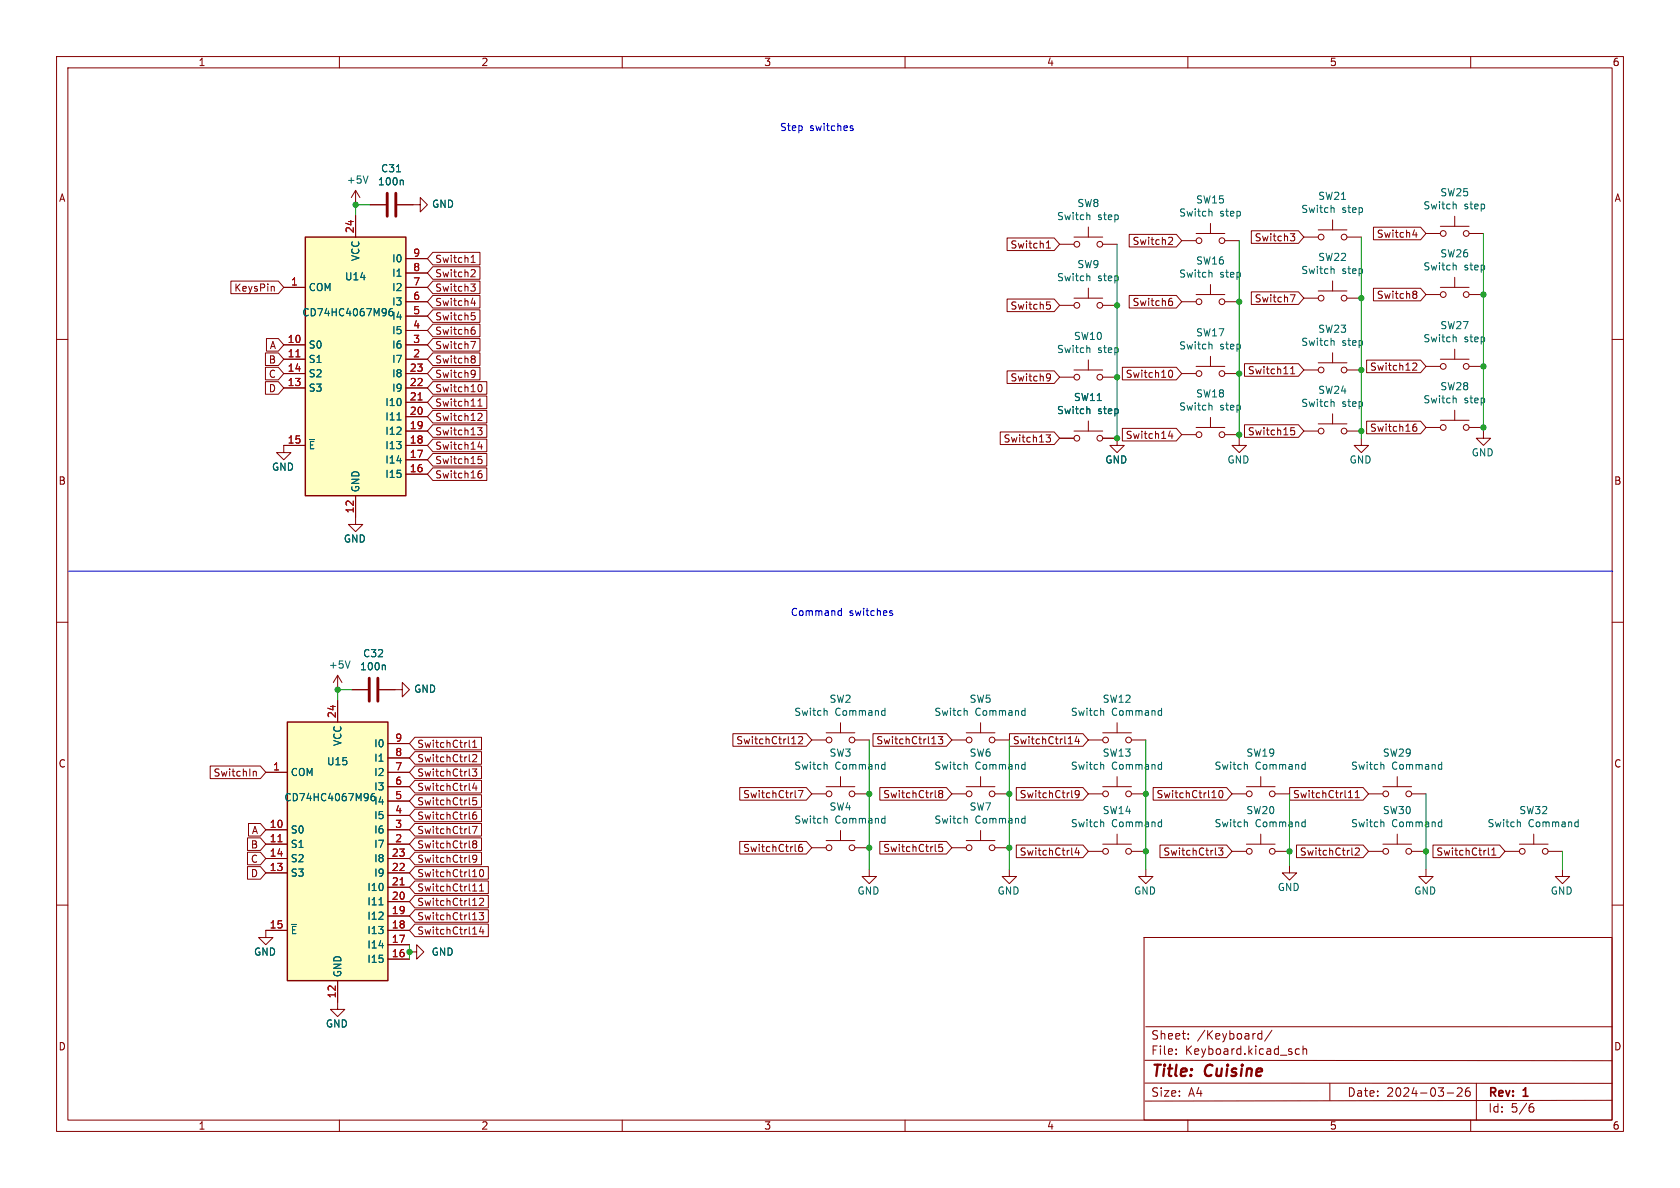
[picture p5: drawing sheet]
<svg xmlns="http://www.w3.org/2000/svg" width="297mm" height="210mm" viewBox="0 0 297 210" stroke-linecap="round" stroke-linejoin="round" font-family="sans-serif">
<defs><g id="words">
<g font-size="2.8" fill="#840000">
<text x="203.4" y="190.9">Title:</text>
<text x="213.1" y="190.9">Cuisine</text>
</g>
<g font-size="2.1" fill="#840000">
<text x="203.4" y="184">Sheet:</text>
<text x="211.6" y="184">/Keyboard/</text>
<text x="203.4" y="186.7">File:</text>
<text x="209.5" y="186.7">Keyboard.kicad_sch</text>
<text x="203.4" y="194.1">Size:</text>
<text x="210.1" y="194.1">A4</text>
<text x="238.1" y="194.1">Date:</text>
<text x="245.1" y="194.1">2024-03-26</text>
<text x="263" y="194.3">Rev:</text>
<text x="263" y="196.9">Id:</text>
<text x="267.1" y="196.9">5/6</text>
<text x="269.4" y="194.3">1</text>
</g>
<g font-size="1.8" fill="#840000">
<text x="35" y="11.9">1</text>
<text x="85" y="11.9">2</text>
<text x="135" y="11.9">3</text>
<text x="185" y="11.9">4</text>
<text x="235" y="11.9">5</text>
<text x="285" y="11.9">6</text>
<text x="10.3" y="35.9">A</text>
<text x="285.3" y="35.9">A</text>
<text x="76.8" y="46.7">Switch1</text>
<text x="178.5" y="44.1">Switch1</text>
<text x="200.1" y="43.5">Switch2</text>
<text x="221.7" y="42.9">Switch3</text>
<text x="243.3" y="42.2">Switch4</text>
<text x="41.3" y="51.8">KeysPin</text>
<text x="76.8" y="49.2">Switch2</text>
<text x="76.8" y="51.8">Switch3</text>
<text x="221.7" y="53.7">Switch7</text>
<text x="243.3" y="53">Switch8</text>
<text x="76.8" y="54.3">Switch4</text>
<text x="76.8" y="59.4">Switch6</text>
<text x="76.8" y="56.8">Switch5</text>
<text x="178.5" y="54.9">Switch5</text>
<text x="200.1" y="54.3">Switch6</text>
<text x="47.4" y="64.5">B</text>
<text x="47.6" y="61.9">A</text>
<text x="76.8" y="64.5">Switch8</text>
<text x="76.8" y="61.9">Switch7</text>
<text x="242.1" y="65.7">Switch12</text>
<text x="47.4" y="69.5">D</text>
<text x="47.4" y="67">C</text>
<text x="76.8" y="69.5">Switch10</text>
<text x="76.8" y="67">Switch9</text>
<text x="178.5" y="67.6">Switch9</text>
<text x="198.9" y="67">Switch10</text>
<text x="220.5" y="66.4">Switch11</text>
<text x="76.8" y="72.1">Switch11</text>
<text x="76.8" y="77.2">Switch13</text>
<text x="76.8" y="74.6">Switch12</text>
<text x="198.9" y="77.8">Switch14</text>
<text x="220.5" y="77.2">Switch15</text>
<text x="242.1" y="76.5">Switch16</text>
<text x="76.8" y="79.7">Switch14</text>
<text x="76.8" y="82.2">Switch15</text>
<text x="177.3" y="78.4">Switch13</text>
<text x="10.3" y="85.9">B</text>
<text x="76.8" y="84.8">Switch16</text>
<text x="285.3" y="85.9">B</text>
<text x="130.1" y="131.8">SwitchCtrl12</text>
<text x="154.8" y="131.8">SwitchCtrl13</text>
<text x="179" y="131.8">SwitchCtrl14</text>
<text x="10.3" y="135.9">C</text>
<text x="37.7" y="137.5">SwitchIn</text>
<text x="73.7" y="132.4">SwitchCtrl1</text>
<text x="73.7" y="137.5">SwitchCtrl3</text>
<text x="73.7" y="134.9">SwitchCtrl2</text>
<text x="285.3" y="135.9">C</text>
<text x="73.7" y="140">SwitchCtrl4</text>
<text x="73.7" y="142.6">SwitchCtrl5</text>
<text x="131.3" y="141.3">SwitchCtrl7</text>
<text x="156" y="141.3">SwitchCtrl8</text>
<text x="180.2" y="141.3">SwitchCtrl9</text>
<text x="204.4" y="141.3">SwitchCtrl10</text>
<text x="228.5" y="141.3">SwitchCtrl11</text>
<text x="44.4" y="147.6">A</text>
<text x="73.7" y="147.6">SwitchCtrl7</text>
<text x="73.7" y="145.1">SwitchCtrl6</text>
<text x="44.2" y="150.2">B</text>
<text x="44.2" y="155.3">D</text>
<text x="44.2" y="152.7">C</text>
<text x="73.7" y="152.7">SwitchCtrl9</text>
<text x="73.7" y="155.3">SwitchCtrl10</text>
<text x="73.7" y="150.2">SwitchCtrl8</text>
<text x="131.3" y="150.8">SwitchCtrl6</text>
<text x="156" y="150.8">SwitchCtrl5</text>
<text x="180.2" y="151.4">SwitchCtrl4</text>
<text x="205.6" y="151.4">SwitchCtrl3</text>
<text x="229.7" y="151.4">SwitchCtrl2</text>
<text x="253.8" y="151.4">SwitchCtrl1</text>
<text x="73.7" y="160.3">SwitchCtrl12</text>
<text x="73.7" y="157.8">SwitchCtrl11</text>
<text x="73.7" y="162.9">SwitchCtrl13</text>
<text x="73.7" y="165.4">SwitchCtrl14</text>
<text x="10.3" y="185.9">D</text>
<text x="285.3" y="185.9">D</text>
<text x="35" y="199.9">1</text>
<text x="85" y="199.9">2</text>
<text x="135" y="199.9">3</text>
<text x="185" y="199.9">4</text>
<text x="235" y="199.9">5</text>
<text x="285" y="199.9">6</text>
</g>
<g font-size="1.8" fill="#0000c2">
<text x="137.8" y="23.2">Step</text>
<text x="143.1" y="23.2">switches</text>
<text x="139.7" y="109">Command</text>
<text x="150.1" y="109">switches</text>
</g>
<g font-size="1.8" fill="#006464">
<text x="61.2" y="32.7">+5V</text>
<text x="66.7" y="33">100n</text>
<text x="67.3" y="30.7">C31</text>
<text x="232.9" y="35.5">SW21</text>
<text x="254.5" y="34.9">SW25</text>
<text x="76.3" y="36.9">GND</text>
<text x="186.8" y="39.1">Switch</text>
<text x="190.4" y="36.8">SW8</text>
<text x="194" y="39.1">step</text>
<text x="208.4" y="38.5">Switch</text>
<text x="211.4" y="36.2">SW15</text>
<text x="215.6" y="38.5">step</text>
<text x="229.9" y="37.8">Switch</text>
<text x="237.2" y="37.8">step</text>
<text x="251.5" y="37.2">Switch</text>
<text x="258.8" y="37.2">step</text>
<text x="63.7" y="46.2" transform="rotate(-90 63.7 46.2)">VCC</text>
<text x="69.2" y="46.6">I0</text>
<text x="190.4" y="47.6">SW9</text>
<text x="211.4" y="47">SW16</text>
<text x="232.9" y="46.3">SW22</text>
<text x="254.5" y="45.7">SW26</text>
<text x="54.5" y="51.7">COM</text>
<text x="60.9" y="49.8">U14</text>
<text x="69.2" y="51.7">I2</text>
<text x="69.2" y="49.1">I1</text>
<text x="186.8" y="49.9">Switch</text>
<text x="194" y="49.9">step</text>
<text x="208.4" y="49.3">Switch</text>
<text x="215.6" y="49.3">step</text>
<text x="229.9" y="48.6">Switch</text>
<text x="237.2" y="48.6">step</text>
<text x="251.5" y="48">Switch</text>
<text x="258.8" y="48">step</text>
<text x="53.4" y="56.1">CD74HC4067M96</text>
<text x="69.2" y="59.3">I5</text>
<text x="69.2" y="56.7">I4</text>
<text x="69.2" y="54.2">I3</text>
<text x="211.4" y="59.7">SW17</text>
<text x="232.9" y="59">SW23</text>
<text x="254.5" y="58.4">SW27</text>
<text x="54.5" y="61.8">S0</text>
<text x="54.5" y="64.4">S1</text>
<text x="69.2" y="64.4">I7</text>
<text x="69.2" y="61.8">I6</text>
<text x="186.8" y="62.6">Switch</text>
<text x="189.8" y="60.3">SW10</text>
<text x="194" y="62.6">step</text>
<text x="208.4" y="62">Switch</text>
<text x="215.6" y="62">step</text>
<text x="229.9" y="61.3">Switch</text>
<text x="237.2" y="61.3">step</text>
<text x="251.5" y="60.7">Switch</text>
<text x="258.8" y="60.7">step</text>
<text x="54.5" y="69.4">S3</text>
<text x="54.5" y="66.9">S2</text>
<text x="68" y="72">I10</text>
<text x="69.2" y="69.4">I9</text>
<text x="69.2" y="66.9">I8</text>
<text x="189.8" y="71.1">SW11</text>
<text x="211.4" y="70.5">SW18</text>
<text x="232.9" y="69.8">SW24</text>
<text x="251.5" y="71.5">Switch</text>
<text x="254.5" y="69.2">SW28</text>
<text x="258.8" y="71.5">step</text>
<text x="68" y="77.1">I12</text>
<text x="68" y="74.5">I11</text>
<text x="186.8" y="73.4">Switch</text>
<text x="194" y="73.4">step</text>
<text x="208.4" y="72.8">Switch</text>
<text x="215.6" y="72.8">step</text>
<text x="229.9" y="72.1">Switch</text>
<text x="237.2" y="72.1">step</text>
<text x="48" y="83.4">GND</text>
<text x="54.5" y="79.6">~{E}</text>
<text x="68" y="82.1">I14</text>
<text x="68" y="79.6">I13</text>
<text x="195.3" y="82.1">GND</text>
<text x="216.9" y="82.1">GND</text>
<text x="238.5" y="82.1">GND</text>
<text x="260.1" y="80.9">GND</text>
<text x="63.7" y="87.1" transform="rotate(-90 63.7 87.1)">GND</text>
<text x="68" y="84.7">I15</text>
<text x="60.7" y="96.1">GND</text>
<text x="58" y="118.4">+5V</text>
<text x="63.5" y="118.7">100n</text>
<text x="64.1" y="116.4">C32</text>
<text x="73.1" y="122.7">GND</text>
<text x="146.6" y="124.4">SW2</text>
<text x="171.3" y="124.4">SW5</text>
<text x="194.8" y="124.4">SW12</text>
<text x="60.6" y="132" transform="rotate(-90 60.6 132)">VCC</text>
<text x="140.3" y="126.7">Switch</text>
<text x="147.6" y="126.7">Command</text>
<text x="165.1" y="126.7">Switch</text>
<text x="172.4" y="126.7">Command</text>
<text x="189.2" y="126.7">Switch</text>
<text x="196.5" y="126.7">Command</text>
<text x="51.3" y="137.4">COM</text>
<text x="57.7" y="135.5">U15</text>
<text x="66.1" y="137.4">I2</text>
<text x="66.1" y="134.8">I1</text>
<text x="66.1" y="132.3">I0</text>
<text x="140.3" y="136.3">Switch</text>
<text x="146.6" y="134">SW3</text>
<text x="147.6" y="136.3">Command</text>
<text x="165.1" y="136.3">Switch</text>
<text x="171.3" y="134">SW6</text>
<text x="172.4" y="136.3">Command</text>
<text x="189.2" y="136.3">Switch</text>
<text x="194.8" y="134">SW13</text>
<text x="196.5" y="136.3">Command</text>
<text x="214.6" y="136.3">Switch</text>
<text x="220.2" y="134">SW19</text>
<text x="221.9" y="136.3">Command</text>
<text x="238.7" y="136.3">Switch</text>
<text x="244.4" y="134">SW29</text>
<text x="246" y="136.3">Command</text>
<text x="50.2" y="141.8">CD74HC4067M96</text>
<text x="66.1" y="142.5">I4</text>
<text x="66.1" y="139.9">I3</text>
<text x="146.6" y="143.5">SW4</text>
<text x="171.3" y="143.5">SW7</text>
<text x="51.3" y="147.5">S0</text>
<text x="66.1" y="147.5">I6</text>
<text x="66.1" y="145">I5</text>
<text x="140.3" y="145.8">Switch</text>
<text x="147.6" y="145.8">Command</text>
<text x="165.1" y="145.8">Switch</text>
<text x="172.4" y="145.8">Command</text>
<text x="189.2" y="146.4">Switch</text>
<text x="194.8" y="144.1">SW14</text>
<text x="196.5" y="146.4">Command</text>
<text x="214.6" y="146.4">Switch</text>
<text x="220.2" y="144.1">SW20</text>
<text x="221.9" y="146.4">Command</text>
<text x="238.7" y="146.4">Switch</text>
<text x="244.4" y="144.1">SW30</text>
<text x="246" y="146.4">Command</text>
<text x="262.9" y="146.4">Switch</text>
<text x="268.5" y="144.1">SW32</text>
<text x="270.2" y="146.4">Command</text>
<text x="51.3" y="150.1">S1</text>
<text x="51.3" y="155.2">S3</text>
<text x="51.3" y="152.6">S2</text>
<text x="66.1" y="150.1">I7</text>
<text x="66.1" y="155.2">I9</text>
<text x="66.1" y="152.6">I8</text>
<text x="64.8" y="160.2">I11</text>
<text x="64.8" y="157.7">I10</text>
<text x="151.5" y="158.3">GND</text>
<text x="176.3" y="158.3">GND</text>
<text x="200.4" y="158.3">GND</text>
<text x="225.8" y="157.7">GND</text>
<text x="249.9" y="158.3">GND</text>
<text x="274" y="158.3">GND</text>
<text x="51.3" y="165.3">~{E}</text>
<text x="64.8" y="167.9">I14</text>
<text x="64.8" y="165.3">I13</text>
<text x="64.8" y="162.8">I12</text>
<text x="44.8" y="169.1">GND</text>
<text x="60.6" y="172.8" transform="rotate(-90 60.6 172.8)">GND</text>
<text x="64.8" y="170.4">I15</text>
<text x="76.2" y="169.1">GND</text>
<text x="57.5" y="181.8">GND</text>
</g>
<g font-size="1.8" fill="#a90000">
<text x="62.6" y="41.3" transform="rotate(-90 62.6 41.3)">24</text>
<text x="73" y="45.5">9</text>
<text x="51.4" y="50.5">1</text>
<text x="73" y="53.1">6</text>
<text x="73" y="50.5">7</text>
<text x="73" y="48">8</text>
<text x="73" y="58.2">4</text>
<text x="73" y="55.6">5</text>
<text x="50.8" y="60.7">10</text>
<text x="50.8" y="63.2">11</text>
<text x="50.8" y="65.8">14</text>
<text x="72.3" y="65.8">23</text>
<text x="73" y="63.2">2</text>
<text x="73" y="60.7">3</text>
<text x="50.8" y="68.3">13</text>
<text x="72.3" y="70.9">21</text>
<text x="72.3" y="68.3">22</text>
<text x="72.3" y="75.9">19</text>
<text x="72.3" y="73.4">20</text>
<text x="50.8" y="78.5">15</text>
<text x="72.3" y="83.6">16</text>
<text x="72.3" y="81">17</text>
<text x="72.3" y="78.5">18</text>
<text x="62.6" y="90.8" transform="rotate(-90 62.6 90.8)">12</text>
<text x="59.4" y="127" transform="rotate(-90 59.4 127)">24</text>
<text x="69.8" y="131.2">9</text>
<text x="48.2" y="136.3">1</text>
<text x="69.8" y="136.3">7</text>
<text x="69.8" y="133.7">8</text>
<text x="69.8" y="143.9">4</text>
<text x="69.8" y="141.4">5</text>
<text x="69.8" y="138.8">6</text>
<text x="47.6" y="146.4">10</text>
<text x="47.6" y="149">11</text>
<text x="69.8" y="149">2</text>
<text x="69.8" y="146.4">3</text>
<text x="47.6" y="154.1">13</text>
<text x="47.6" y="151.5">14</text>
<text x="69.2" y="154.1">22</text>
<text x="69.2" y="151.5">23</text>
<text x="69.2" y="161.7">19</text>
<text x="69.2" y="159.1">20</text>
<text x="69.2" y="156.6">21</text>
<text x="47.6" y="164.2">15</text>
<text x="69.2" y="166.8">17</text>
<text x="69.2" y="164.2">18</text>
<text x="69.2" y="169.3">16</text>
<text x="59.4" y="176.6" transform="rotate(-90 59.4 176.6)">12</text>
</g>
</g></defs>
<g fill="none" stroke="#840000" stroke-width=".18">
<path d="M10 10h277v190h-277zM12 12h273v186h-273zM60 10v2M110 10v2M160 10v2M210 10v2M260 10v2M62.9 33.7v2.5M62.9 38.1v3.8M62.9 33.7l-.8 1.2M62.9 33.7l.7 1.2M65.4 36.2h2.8"/>
<path d="M70.2 36.2h4.1v-1.3l1.3 1.3-1.3 1.3v-1.3M214 39.5v1.8M235.6 38.9v1.7M257.2 38.2v1.8M10 60h2M40.8 49.7h8.4l1 1.1-1 1.1h-8.4zM47.1 59.8h2.1l1 1.2-1 1.1h-2.1zM48.1 50.6l.4 .2v.7M50.2 50.8h3.8M71.8 53.3h3.8M71.8 50.8h3.8M71.8 58.4h3.8"/>
<path d="M71.8 55.9h3.8M71.8 48.3h3.8M71.8 45.7h3.8M76.5 47.1h8.4v2.3h-8.4l-.9-1.1zM76.5 52.2h8.4v2.3h-8.4l-.9-1.2zM76.5 57.3h8.4v2.2h-8.4l-.9-1.1zM76.5 54.8h8.4v2.2h-8.4l-.9-1.1zM76.5 44.6h8.4v2.2h-8.4l-.9-1.1zM76.5 49.7h8.4v2.2h-8.4l-.9-1.1zM76.5 59.8h8.4v2.3h-8.4l-.9-1.1zM83.2 50.2h.8l-.4 .5 .4 .1v.4l-.2 .3h-.4M83.3 53.6h.8"/>
<path d="M83.3 46.4h.7M83.3 45.5l.3-.4v1.3M83.3 55.3h.7M83.5 47.7h.4l.1 .3-.8 .9h.8M83.5 55.8h.3l.2 .2-.1 .5-.4 .1M83.5 58.3h.3l.2 .2v.5l-.5 .1M83.9 53.2v.8M83.9 57.8l-.4 .1M178 52.9h8.4l.9 1.1-.9 1.1h-8.4zM178 42.1h8.4l.9 1.1-.9 1.1h-8.4zM185 43.9h.7M185 42.9l.3-.3v1.3"/>
<path d="M185 53.4h.7M185.2 53.9h.3l.2 .2-.1 .5h-.4M187.3 43.2h2.6M187.3 54h2.6M189.9 41.9h5M189.9 52.7h5M192.4 40.1v1.8M192.4 50.9v1.8M194.9 43.2h2.6M194.9 54h2.6M199.6 52.2h8.4l.9 1.1-.9 1.2h-8.4zM199.6 41.4h8.4l.9 1.1-.9 1.2h-8.4z"/>
<path d="M206.8 41.9l.4 .1 .1 .3-.8 .9h.8M206.8 53.2h.3l.2 .3-.1 .4-.4 .1M207.2 52.7l-.4 .1M208.9 53.3h2.6M208.9 42.5h2.6M211.5 41.3h5M211.5 52.1h5M214 50.3v1.8M216.5 53.3h2.6M216.5 42.5h2.6M221.2 51.6h8.4l.9 1.1-.9 1.1h-8.4zM221.2 40.8h8.4l.9 1.1-.9 1.1h-8.4z"/>
<path d="M228.1 41.3h.8l-.4 .5 .3 .1 .1 .4-.2 .3h-.4M228.1 52.1h.9l-.6 1.3M230.5 41.9h2.5M230.5 52.7h2.5M233 40.6h5.1M233 51.4h5.1M235.6 49.7v1.7M238.1 41.9h2.6M238.1 52.7h2.6M242.8 40.2h8.3l1 1.1-1 1.1h-8.3zM242.8 51h8.3l1 1.1-1 1.1h-8.3zM250 51.5h.2l.3 .2-.3 .3"/>
<path d="M250 52h.2M250.1 40.6l-.3 .9h.7M250.2 52l.3 .3v.2l-.3 .2h-.2M250.4 41.1v.8M252.1 41.3h2.5M252.1 52.1h2.5M254.6 40h5.1M254.6 50.8h5.1M257.2 49v1.8M259.7 41.3h2.6M259.7 52.1h2.6M285 60h2"/>
<path d="M46.9 67.5h2.3l1 1.1-1 1.1h-2.3zM46.9 64.9h2.3l1 1.1-1 1.2h-2.3zM46.9 62.4h2.3l1 1.1-1 1.1h-2.3zM50.2 66h3.8M50.2 63.5h3.8M50.2 61h3.8M50.2 68.6h3.8M54 78.7h-3.8v1.3h1.2l-1.2 1.3-1.3-1.3h1.3M71.8 66h3.8M71.8 63.5h3.8M71.8 76.2h3.8M71.8 61h3.8"/>
<path d="M71.8 68.6h3.8M71.8 78.7h3.8M71.8 73.7h3.8M71.8 71.1h3.8M76.5 70h9.6v2.2h-9.6l-.9-1.1zM76.5 75.1h9.6v2.2h-9.6l-.9-1.1zM76.5 67.5h9.6v2.2h-9.6l-.9-1.1zM76.5 77.6h9.6v2.3h-9.6l-.9-1.2zM76.5 62.4h8.4v2.2h-8.4l-.9-1.1zM76.5 64.9h8.4v2.3h-8.4l-.9-1.2zM76.5 72.5h9.6v2.3h-9.6l-.9-1.1zM83.2 60.4h.9l-.6 1.2"/>
<path d="M83.5 65.4l.5 .2a.84 .84 0 0 1-.4 1.1h-.2M83.5 62.9h.3l.2 .2-.2 .3M83.5 63.4h.3M83.8 63.4l.2 .3v.2l-.2 .3h-.3M84 66l-.2 .2h-.3M84.4 75.6h.8l-.4 .5 .4 .1v.5l-.2 .2-.5-.1M84.5 71.8h.7M84.5 70.9l.4-.4v1.3M84.5 73.2l.5-.1 .2 .3-.8 .9h.8M84.6 68.2l.2-.2a.68 .68 0 0 1 .4 .6 .68 .68 0 0 1-.4 .7l-.2-.3M84.8 78.1l-.3 .9h.8M85.1 78.6v.8"/>
<path d="M176.8 76.4h9.6l.9 1.1-.9 1.1h-9.6zM178 65.6h8.4l.9 1.1-.9 1.1h-8.4zM184.9 76.9h.8l-.4 .5 .4 .1v.5l-.2 .1h-.5M185.2 66.1l.5 .1a.84 .84 0 0 1-.4 1.1h-.2M185.7 66.6l-.2 .3h-.3M187.3 77.5h2.6M187.3 66.7h2.6M189.9 65.4h5M189.9 76.2h5M192.4 63.6v1.8M192.4 74.4v1.8M194.9 77.5h2.6v1.2h1.3l-1.3 1.3-1.3-1.3h1.3"/>
<path d="M194.9 66.7h2.6M198.4 75.7h9.6l.9 1.1-.9 1.1h-9.6zM198.4 64.9h9.6l.9 1.1-.9 1.2h-9.6zM206.6 65.7l.3-.3a.68 .68 0 0 1 .4 .7 .68 .68 0 0 1-.4 .6l-.3-.2M206.9 76.2l-.3 .9h.8M207.2 76.7v.8M208.9 66h2.6M208.9 76.8h2.6M211.5 64.8h5M211.5 75.6h5M214 63v1.8M214 73.8v1.8"/>
<path d="M216.5 66h2.6M216.5 76.8h2.6M219.1 77.5v1.2h1.2l-1.2 1.3-1.3-1.3h1.3M220 64.3h9.6l.9 1.1-.9 1.1h-9.6zM220 75.1h9.6l.9 1.1-.9 1.1h-9.6zM228.2 66.1h.7M228.2 65.2l.3-.4v1.3M228.8 75.6h-.6v.6l.1-.1h.5l.1 .2-.1 .4-.1 .2-.5-.2M230.5 65.4h2.5M230.5 76.2h2.5M233 64.1h5.1M233 74.9h5.1"/>
<path d="M235.6 62.4v1.7M235.6 73.2v1.7M238.1 65.4h2.6M238.1 76.2h2.6M240.7 77.5v1.2h1.2l-1.2 1.3-1.3-1.3h1.3M241.6 63.7h9.5l1 1.1-1 1.1h-9.5zM241.6 74.5h9.5l1 1.1-1 1.1h-9.5zM249.8 64.3l.4-.1 .3 .3-.8 .9h.8M249.8 75.6l.4-.2 .3 .3-.1 .5h-.4l-.2-.1M250.4 75h-.4l-.2 .3M252.1 64.8h2.5M252.1 75.6h2.5"/>
<path d="M254.6 74.3h5.1M254.6 63.5h5.1M257.2 61.7v1.8M257.2 72.5v1.8M259.7 64.8h2.6M259.7 75.6h2.6M262.3 76.2v1.3h1.2l-1.2 1.2-1.3-1.2h1.3M62.9 87.6v5.1h1.2l-1.2 1.3-1.3-1.3h1.3M71.8 83.8h3.8M71.8 81.3h3.8M76.5 82.7h9.6v2.2h-9.6l-.9-1.1zM76.5 80.2h9.6v2.2h-9.6l-.9-1.1z"/>
<path d="M84.6 81.2h.4l.2 .2-.1 .5h-.5M84.6 83.8l.4-.1 .2 .2-.1 .5-.4 .1-.1-.1M84.6 80.7h.6M85.1 83.2l-.4 .1-.1 .2M10 110h2M59.7 119.4v2.5M59.7 119.4l-.8 1.3M59.7 119.4l.8 1.3M285 110h2M37.2 135.4h8.8l1 1.1-1 1.1h-8.8zM44.8 136.4h.5v.8M47 136.5h3.8"/>
<path d="M59.7 123.8v3.8M62.2 121.9h2.8M67.1 121.9h4v-1.2l1.3 1.2-1.3 1.3v-1.3M68.6 136.5h3.8M68.6 139.1h3.8M68.6 134h3.8M68.6 131.4h3.8M73.3 130.3h11.8v2.3h-11.8l-.9-1.2zM73.3 135.4h11.8v2.2h-11.8l-.9-1.1zM73.3 132.9h11.8v2.2h-11.8l-.9-1.1zM73.3 138h11.8v2.2h-11.8l-.9-1.1zM83 130.8v1.1l.1 .2"/>
<path d="M83.5 135.9h.8l-.4 .5 .3 .1v.6l-.2 .1-.5-.1M83.6 133.5l.4-.1 .3 .3-.8 1h.8M83.6 131.2l.3-.4v1.3M83.6 132.1h.7M83.9 138.4l-.3 .9h.7M84.2 138.9v.8M129.6 129.7h13l.9 1.1-.9 1.1h-13zM130.8 139.2h11.8l.9 1.1-.9 1.1h-11.8zM140 131.5h.7M141.1 139.7h.9l-.6 1.3M141.2 130.3l.5-.1 .2 .4-.8 .9h.8M143.5 130.8h2.5"/>
<path d="M146 139.1h5.1M146 129.5h5.1M148.6 127.8v1.7M148.6 137.3v1.8M151.1 130.8h2.6M154.3 129.7h13l1 1.1-1 1.1h-13zM155.5 139.2h11.8l1 1.1-1 1.1h-11.8zM164.7 131.5h.8M165.9 130.2h.8l-.5 .5 .4 .1v.6l-.2 .1-.5-.1M168.3 130.8h2.5M170.8 139.1h5.1M170.8 129.5h5.1"/>
<path d="M173.4 127.8v1.7M173.4 137.3v1.8M175.9 130.8h2.5M178.5 129.7h13l.9 1.1-.9 1.1h-13zM179.7 139.2h11.8l.9 1.1-.9 1.1h-11.8zM188.9 131.5h.7M190.4 130.1l-.3 1h.8M190.7 130.6v.9M192.4 130.8h2.5M194.9 139.1h5.1M194.9 129.5h5.1M197.5 127.8v1.7"/>
<path d="M197.5 137.3v1.8M200 130.8h2.6M203.9 139.2h13l.9 1.1-.9 1.1h-13zM215.6 139.8l.2-.1a.68 .68 0 0 1 .4 .7 .68 .68 0 0 1-.4 .6 .84 .84 0 0 1-.2-1.2zM220.3 139.1h5.1M222.9 137.3v1.8M228 139.2h13l.9 1.1-.9 1.1h-13zM238.6 139.9l.2-.2v1.3M244.5 139.1h5.1M247 137.3v1.8M10 160h2M43.8 148.1h2.2l1 1.1-1 1.1h-2.2z"/>
<path d="M43.8 153.2h2.2l1 1.1-1 1.1h-2.2zM43.8 150.7h2.2l1 1.1-1 1.1h-2.2zM43.9 145.6h2.1l1 1.1-1 1.1h-2.1zM47 146.7h3.8M47 149.2h3.8M47 154.3h3.8M47 151.8h3.8M68.6 146.7h3.8M68.6 149.2h3.8M68.6 154.3h3.8M68.6 151.8h3.8M68.6 159.4h3.8"/>
<path d="M68.6 156.8h3.8M68.6 144.1h3.8M68.6 141.6h3.8M73.3 158.3h13v2.2h-13l-.9-1.1zM73.3 150.7h11.8v2.2h-11.8l-.9-1.1zM73.3 145.6h11.8v2.2h-11.8l-.9-1.1zM73.3 155.7h13v2.3h-13l-.9-1.2zM73.3 153.2h13v2.2h-13l-.9-1.1zM73.3 140.5h11.8v2.2h-11.8l-.9-1.1zM73.3 143h11.8v2.3h-11.8l-.9-1.2zM73.3 148.1h11.8v2.2h-11.8l-.9-1.1zM83.5 146.1h.8l-.5 1.3"/>
<path d="M83.6 157.5h.7M83.6 155h.7M83.8 149.2l-.2-.3 .2-.3h.2l.3 .3-.3 .3M83.8 149.2l-.2 .2v.3l.2 .2h.2l.3-.2-.1-.4-.2-.1M83.8 156.4l.1-.2v1.3M83.8 149.2h.2M84.2 143.5l-.4 .1a.86 .86 0 0 0 0 1.2l.4-.1 .1-.4-.3-.3-.3 .1-.1 .2M84.2 141h-.6v.6l.1-.1h.5l.1 .2-.1 .5-.2 .1-.4-.1M84.3 151.7l-.3 .3-.3-.1-.1-.2 .1-.5h.3l.2 .1a.84 .84 0 0 1-.3 1.1h-.2M84.8 158.9l.5-.1 .2 .3-.8 1h.8M84.8 157.5h.7M84.8 156.6l.3-.4v1.3"/>
<path d="M84.9 153.8l.2-.1a.68 .68 0 0 1 .4 .6 .68 .68 0 0 1-.4 .7l-.2-.1-.1-.4zM130.8 148.7h11.8l.9 1.2-.9 1.1h-11.8zM141.8 149.3h-.4a.86 .86 0 0 0 0 1.2l.4-.1 .1-.4-.2-.3h-.3l-.2 .3M143.5 140.3h2.5M143.5 149.9h2.5M146 148.6h5.1M148.6 146.8v1.8M151.1 140.3h2.6M151.1 149.9h2.6M153.7 153.7v1.2h1.2l-1.2 1.3-1.3-1.3h1.3M155.5 148.7h11.8l1 1.2-1 1.1h-11.8zM166.2 140.3l-.3-.3 .3-.3h.2l.3 .3-.3 .3"/>
<path d="M166.2 140.3l-.3 .2v.3l.3 .2h.2l.3-.2v-.3l-.3-.2M166.2 140.3h.2M166.6 149.3h-.6l-.1 .6 .2-.2 .4 .1 .2 .2-.1 .4-.2 .1-.5-.1M168.3 140.3h2.5M168.3 149.9h2.5M170.8 148.6h5.1M173.4 146.8v1.8M175.9 140.3h2.5M175.9 149.9h2.5M178.4 153.7v1.2h1.3l-1.3 1.3-1.2-1.3h1.2M179.7 149.4h11.8l.9 1.1-.9 1.1h-11.8zM190.4 149.8l-.3 .9h.8"/>
<path d="M190.7 150.3v.9M190.8 140.3l-.2 .2h-.3l-.2-.2 .1-.5 .4-.1 .1 .2a.84 .84 0 0 1-.3 1.1h-.2M192.4 140.3h2.5M192.4 150.5h2.5M194.9 149.2h5.1M197.5 147.4v1.8M200 140.3h2.6M200 150.5h2.6M202.6 153.7v1.2h1.2l-1.2 1.3-1.3-1.3h1.3M205.1 149.4h11.8l.9 1.1-.9 1.1h-11.8zM214.3 141h.7M215.4 149.9h.8l-.4 .5 .3 .1v.5l-.1 .2-.6-.2"/>
<path d="M217.8 140.3h2.5M217.8 150.5h2.5M220.3 149.2h5.1M222.9 147.4v1.8M225.4 140.3h2.6M225.4 150.5h2.6M228 153v1.3h1.2l-1.2 1.3-1.3-1.3h1.3M229.2 149.4h11.8l.9 1.1-.9 1.1h-11.8zM238.4 141h.7M239.1 151.1l.1 .1M239.6 141h.7M239.6 150l.5-.1 .2 .4-.8 .9h.8"/>
<path d="M239.6 140.1l.4-.4v1.3M241.9 140.3h2.6M241.9 150.5h2.6M244.5 149.2h5.1M247 147.4v1.8M249.6 140.3h2.5M249.6 150.5h2.5M252.1 153.7v1.2h1.3l-1.3 1.3-1.3-1.3h1.3M253.3 149.4h11.8l1 1.1-1 1.1h-11.8zM263.1 149.9v1.1l.2 .2M263.7 151.2h.8M263.7 150.3l.4-.4v1.3"/>
<path d="M266.1 150.5h2.5M268.6 149.2h5.1M271.1 147.4v1.8M273.7 150.5h2.5M276.2 153.7v1.2h1.3l-1.3 1.3-1.2-1.3h1.2M285 160h2M50.8 164.5h-3.8v1.2h1.3l-1.3 1.3-1.3-1.3h1.3M59.7 173.4v5h1.3l-1.3 1.3-1.3-1.3h1.3M68.6 164.5h3.8M68.6 169.5h3.8M68.6 167h3.8M68.6 161.9h3.8"/>
<path d="M72.4 168.3h1.3v-1.3l1.2 1.3-1.2 1.2v-1.2M73.3 160.8h13v2.2h-13l-.9-1.1zM73.3 163.4h13v2.2h-13l-.9-1.1zM83.6 162.6h.7M83.6 160.1h.7M83.6 165.1h.7M84.7 161.3h.8l-.4 .5 .3 .1v.6l-.1 .1-.6-.1M85.1 163.8l-.3 .9h.8M85.4 164.3v.8M202.3 165.7h82.7v32.3h-82.7zM60 198v2M110 198v2"/>
<path d="M160 198v2M202.4 191.5h82.6M202.4 187.4l82.6 .1M202.5 181.5h82.5M207.9 186.3v.1M207.9 185.5v.1M210 198v2M210.1 183.6v.1M210.1 182.8v.1M222.4 183.6l.2 .1 .5-.1M223.1 182.2v1.5M223.1 182.8l-.5-.1-.2 .1"/>
<path d="M224.9 182.1l-1.3 1.9M229.7 185.5l-.4-.1-.3 .3v.4l.1 .2h.6M230.4 185.5l.2-.1 .3 .1 .1 .9M230.4 184.9v1.5M235.1 191.5v3M255.8 193.2h1.2M257.6 192.4l.6-.1 .2 .1 .1 .3-.9 1.1h.9M259.8 192.3a.59 .59 0 0 0-.7 .6v.6l.1 .2 .4 .1 .2-.1 .1-.5-.1-.3h-.5l-.2 .3M260 198v2M261 191.5v6.5M270.6 195.7h.3l.3 .3-.1 .5-.5 .1M271 195.1l-.4 .1"/>
<path d="M285 194.5l-82.6 .1"/>
<circle cx="190.4" cy="43.2" r=".51"/>
<circle cx="190.4" cy="54" r=".51"/>
<circle cx="194.4" cy="54" r=".51"/>
<circle cx="194.4" cy="43.2" r=".51"/>
<circle cx="212" cy="53.3" r=".51"/>
<circle cx="212" cy="42.5" r=".51"/>
<circle cx="216" cy="53.3" r=".51"/>
<circle cx="216" cy="42.5" r=".51"/>
<circle cx="233.6" cy="41.9" r=".51"/>
<circle cx="233.6" cy="52.7" r=".51"/>
<circle cx="237.6" cy="41.9" r=".51"/>
<circle cx="237.6" cy="52.7" r=".51"/>
<circle cx="255.1" cy="41.3" r=".51"/>
<circle cx="255.1" cy="52.1" r=".51"/>
<circle cx="259.2" cy="41.3" r=".51"/>
<circle cx="259.2" cy="52.1" r=".51"/>
<circle cx="190.4" cy="77.5" r=".51"/>
<circle cx="190.4" cy="66.7" r=".51"/>
<circle cx="194.4" cy="77.5" r=".51"/>
<circle cx="194.4" cy="66.7" r=".51"/>
<circle cx="212" cy="66" r=".51"/>
<circle cx="212" cy="76.8" r=".51"/>
<circle cx="216" cy="76.8" r=".51"/>
<circle cx="216" cy="66" r=".51"/>
<circle cx="233.6" cy="76.2" r=".51"/>
<circle cx="233.6" cy="65.4" r=".51"/>
<circle cx="237.6" cy="76.2" r=".51"/>
<circle cx="237.6" cy="65.4" r=".51"/>
<circle cx="255.1" cy="75.6" r=".51"/>
<circle cx="255.1" cy="64.8" r=".51"/>
<circle cx="259.2" cy="64.8" r=".51"/>
<circle cx="259.2" cy="75.6" r=".51"/>
<circle cx="146.6" cy="130.8" r=".51"/>
<circle cx="150.6" cy="130.8" r=".51"/>
<circle cx="171.3" cy="130.8" r=".51"/>
<circle cx="175.4" cy="130.8" r=".51"/>
<circle cx="195.5" cy="130.8" r=".51"/>
<circle cx="199.5" cy="130.8" r=".51"/>
<circle cx="146.6" cy="149.9" r=".51"/>
<circle cx="146.6" cy="140.3" r=".51"/>
<circle cx="150.6" cy="149.9" r=".51"/>
<circle cx="150.6" cy="140.3" r=".51"/>
<circle cx="171.3" cy="149.9" r=".51"/>
<circle cx="171.3" cy="140.3" r=".51"/>
<circle cx="175.4" cy="149.9" r=".51"/>
<circle cx="175.4" cy="140.3" r=".51"/>
<circle cx="195.5" cy="150.5" r=".51"/>
<circle cx="195.5" cy="140.3" r=".51"/>
<circle cx="199.5" cy="140.3" r=".51"/>
<circle cx="199.5" cy="150.5" r=".51"/>
<circle cx="220.9" cy="140.3" r=".51"/>
<circle cx="220.9" cy="150.5" r=".51"/>
<circle cx="224.9" cy="140.3" r=".51"/>
<circle cx="224.9" cy="150.5" r=".51"/>
<circle cx="245" cy="150.5" r=".51"/>
<circle cx="245" cy="140.3" r=".51"/>
<circle cx="249" cy="140.3" r=".51"/>
<circle cx="249" cy="150.5" r=".51"/>
<circle cx="269.1" cy="150.5" r=".51"/>
<circle cx="273.2" cy="150.5" r=".51"/>
</g>
<g fill="none" stroke="#006464" stroke-width=".18">
<path d="M65.1 31.1l-.5 1.3M70.1 30.4h.7M71.1 31.8l.2 .2v.7M192.3 38l.4 .2v.6M213.9 37.4l.4 .1v.7M235.5 36.7l.4 .2v.7M257.1 36.1l.3 .2v.6M68.8 55.2v.1M68.9 54.7a1.07 1.07 0 0 0-.1 1M192.3 48.8l.4 .2v.6M213.9 48.1l.4 .2v.7M235.5 47.5l.4 .2v.7"/>
<path d="M257.1 46.9l.3 .2v.6M257.1 59.6l.3 .2v.6M54.7 77.7h.9M70.2 74.2h.7M192.3 61.5l.4 .2v.6M192.3 72.3l.4 .2v.6M213.9 60.8l.4 .2v.7M213.9 71.6l.4 .2v.7M235.5 60.2l.4 .2v.7M235.5 71l.4 .2v.7M257.1 70.4l.3 .2v.6M61.9 116.8l-.4 1.3"/>
<path d="M67.9 117.6l.2 .1v.7M145.9 125.6l.3 .2v.7M145.9 135.1l.3 .2v.7M156.1 135.1l.4 .1M156.1 125.6l.4 .1M156.5 125.2v1.3M156.5 134.7v1.3M156.5 135.9l-.4 .1M156.5 126.4l-.4 .1M170.6 135.1l.4 .2v.7M170.6 125.6l.4 .2v.7M180.9 135.1l.3 .1"/>
<path d="M180.9 125.6l.3 .1M181.2 135.9l-.3 .1M181.2 126.4l-.3 .1M181.2 125.2v1.3M181.2 134.7v1.3M194.8 135.1l.3 .2v.7M194.8 125.6l.3 .2v.7M205 135.1l.3 .1M205 125.6l.3 .1M205.3 135.9l-.3 .1M205.3 126.4l-.3 .1M205.3 125.2v1.3"/>
<path d="M205.3 134.7v1.3M220.2 135.1l.3 .2v.7M230.4 135.1l.3 .1M230.7 135.9l-.3 .1M230.7 134.7v1.3M244.3 135.1l.4 .2v.7M254.5 135.1l.4 .1M254.9 135.9l-.4 .1M254.9 134.7v1.3M65.6 140.9v.1M65.8 140.4a1.07 1.07 0 0 0-.2 1M67 160h.7"/>
<path d="M145.9 144.7l.3 .1v.7M156.1 144.7h.4M156.5 144.2v1.3M156.5 145.5h-.4M170.6 144.7l.4 .1v.7M180.9 144.7h.3M181.2 145.5h-.3M181.2 144.2v1.3M194.8 145.3l.3 .2v.6M205 145.3l.3 .1M205.3 144.9v1.2M205.3 146.1h-.3"/>
<path d="M220.2 145.3l.3 .2v.6M230.4 145.3l.3 .1M230.7 146.1h-.3M230.7 144.9v1.2M244.3 145.3l.4 .2v.6M254.5 145.3l.4 .1M254.9 146.1h-.4M254.9 144.9v1.2M268.4 145.3l.4 .2v.6M278.6 145.3l.4 .1M279 146.1h-.4M279 144.9v1.2"/>
<path d="M51.5 163.4h.9"/>
</g>
<g fill="#ffffc2" stroke="#ffffc2" stroke-width=".18">
<path d="M50.8 127.6h17.8v45.8h-17.8z"/>
<path d="M54 41.9h17.8v45.7h-17.8z"/>
</g>
<path d="M54 41.9h17.8v45.7h-17.8zM50.8 127.6h17.8v45.8h-17.8z" fill="none" stroke="#840000" stroke-width=".25"/>
<path d="M52.3 63.1h.7M73.9 70.7h.7M49.1 148.8h.8M70.7 156.4h.8" fill="none" stroke="#a90000" stroke-width=".18"/>
<path d="M68.5 34.2v4M70 34.2v4M65.3 119.9v4.1M66.8 119.9v4.1" fill="none" stroke="#840000" stroke-width=".51"/>
<path d="M150.5 22.7h.3v.2l-.1 .2h-.3M150.5 22.2l.3 .1M12.1 101h273M148.3 108.7h.5M148.3 108h.5M148.8 107.5v1.3M157.5 108.4h.3v.2l-.2 .2h-.2M157.5 108h.3" fill="none" stroke="#0000c2" stroke-width=".18"/>
<g fill="none" stroke="#009600" stroke-width=".18">
<path d="M65.4 36.2h-2.5v1.9M197.5 43.2v34.3M219.1 42.5v35M240.7 41.9v35.6M262.3 41.3v34.9M62.2 121.9h-2.5v1.9M153.7 130.8v22.9M178.4 130.8v22.9M202.6 130.8v22.9M228 140.3v12.7M252.1 140.3v13.4M276.2 150.5v3.2"/>
<path d="M72.4 167v2.5"/>
</g>
<g fill="#009600" stroke="#009600" stroke-width=".18">
<circle cx="219.1" cy="53.3" r=".46"/>
<circle cx="240.7" cy="52.7" r=".46"/>
<circle cx="240.7" cy="65.4" r=".46"/>
<circle cx="262.3" cy="64.8" r=".46"/>
<circle cx="262.3" cy="75.6" r=".46"/>
<circle cx="262.3" cy="52.1" r=".46"/>
<circle cx="240.7" cy="76.2" r=".46"/>
<circle cx="62.9" cy="36.2" r=".46"/>
<circle cx="219.1" cy="66" r=".46"/>
<circle cx="219.1" cy="76.8" r=".46"/>
<circle cx="197.5" cy="54" r=".46"/>
<circle cx="197.5" cy="77.5" r=".46"/>
<circle cx="197.5" cy="66.7" r=".46"/>
<circle cx="178.4" cy="149.9" r=".46"/>
<circle cx="178.4" cy="140.3" r=".46"/>
<circle cx="153.7" cy="149.9" r=".46"/>
<circle cx="153.7" cy="140.3" r=".46"/>
<circle cx="72.4" cy="168.3" r=".46"/>
<circle cx="202.6" cy="140.3" r=".46"/>
<circle cx="202.6" cy="150.5" r=".46"/>
<circle cx="228" cy="150.5" r=".46"/>
<circle cx="252.1" cy="150.5" r=".46"/>
<circle cx="59.7" cy="121.9" r=".46"/>
</g>
<use href="#words"/>
</svg>
